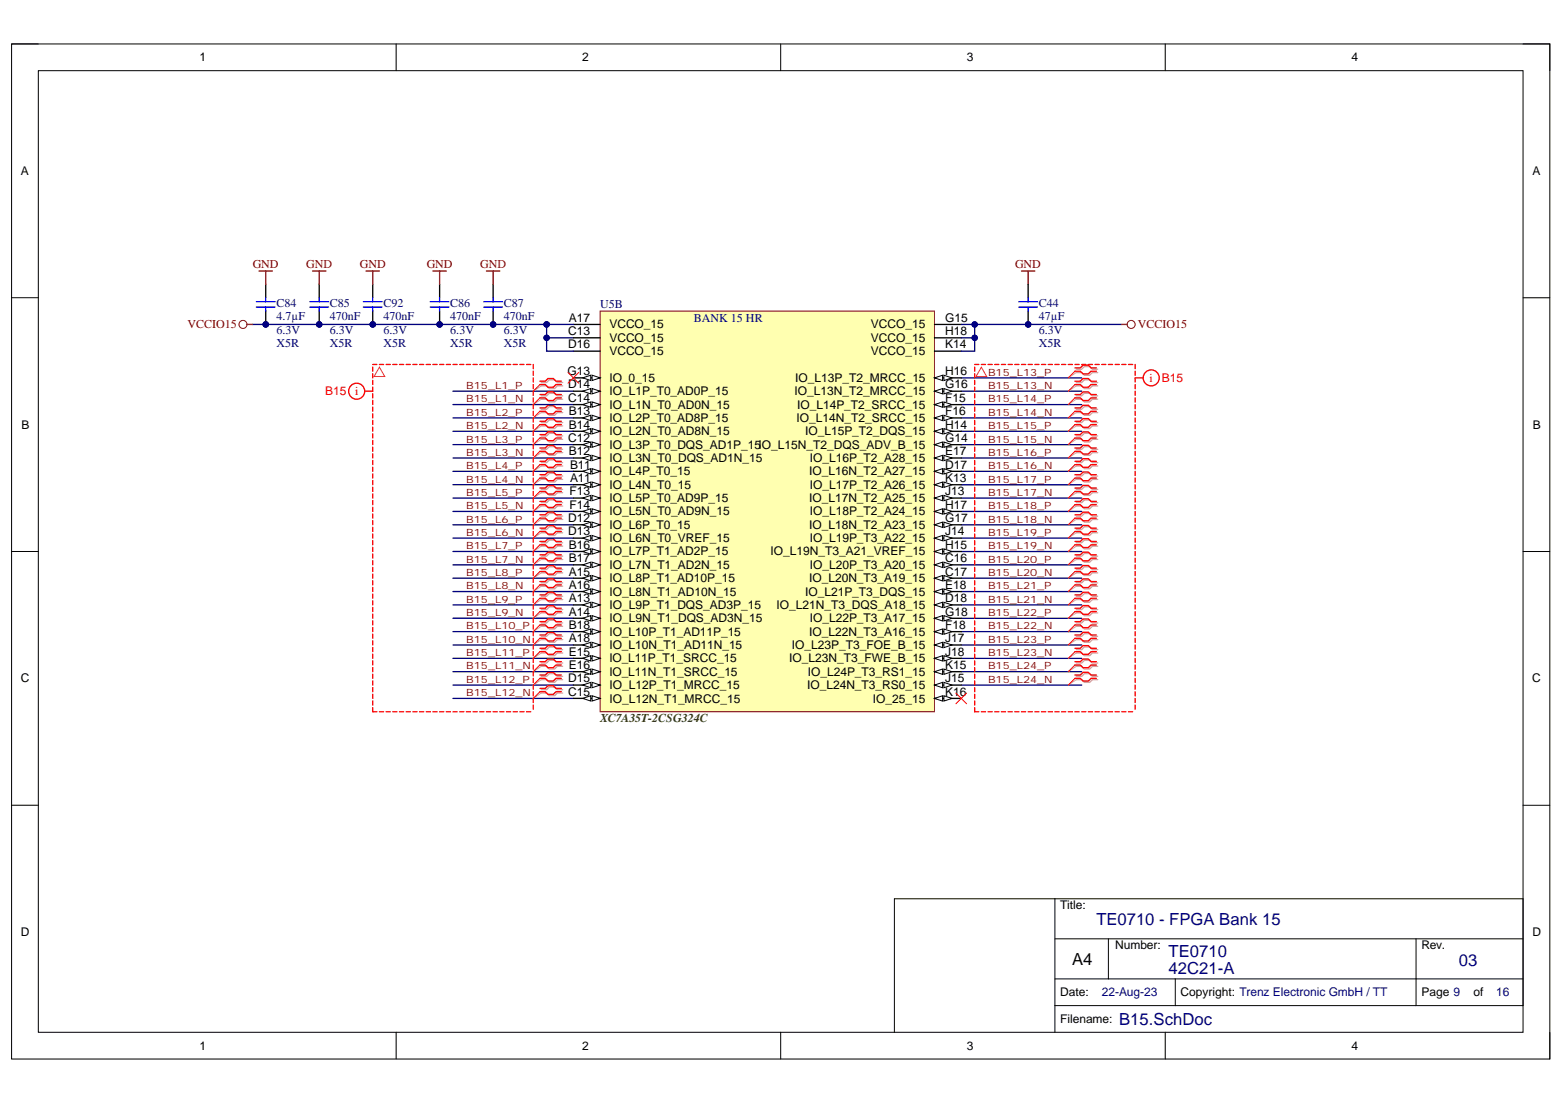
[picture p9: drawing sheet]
<svg xmlns="http://www.w3.org/2000/svg" width="297mm" height="210mm" viewBox="0 0 297 210" stroke-linecap="round" stroke-linejoin="round" font-family="sans-serif">
<defs><g id="words">
<g font-size="3.2" fill="#000080">
<text x="208.4" y="175.8">TE0710 - FPGA Bank 15</text>
<text x="222.1" y="185.2">42C21-A</text>
<text x="222.1" y="181.9">TE0710</text>
<text x="277.2" y="183.6">03</text>
<text x="212.7" y="194.8">B15.SchDoc</text>
</g>
<text font-size="3.2" x="203.8" y="183.4">A4</text>
<g font-size="2.3">
<text x="37.9" y="11.7">1</text>
<text x="110.7" y="11.7">2</text>
<text x="183.8" y="11.7">3</text>
<text x="256.8" y="11.7">4</text>
<text x="4" y="33.3">A</text>
<text x="291.2" y="33.3">A</text>
<text x="107.9" y="63.7">C13</text>
<text x="108.1" y="61.2">A17</text>
<text x="115.8" y="62.5">VCCO_15</text>
<text x="115.8" y="65">VCCO_15</text>
<text x="165.5" y="65">VCCO_15</text>
<text x="165.5" y="62.5">VCCO_15</text>
<text x="179.6" y="63.7">H18</text>
<text x="179.6" y="61.2">G15</text>
<text x="107.8" y="71.3">G13</text>
<text x="107.9" y="66.3">D16</text>
<text x="115.8" y="67.5">VCCO_15</text>
<text x="165.5" y="67.5">VCCO_15</text>
<text x="179.6" y="71.3">H16</text>
<text x="179.6" y="66.3">K14</text>
<text x="107.9" y="73.9">D14</text>
<text x="107.9" y="76.4">C14</text>
<text x="115.8" y="72.6">IO_0_15</text>
<text x="115.8" y="75.1">IO_L1P_T0_AD0P_15</text>
<text x="115.8" y="77.7">IO_L1N_T0_AD0N_15</text>
<text x="151" y="75.1">IO_L13N_T2_MRCC_15</text>
<text x="151.1" y="72.6">IO_L13P_T2_MRCC_15</text>
<text x="151.5" y="77.7">IO_L14P_T2_SRCC_15</text>
<text x="179.6" y="73.9">G16</text>
<text x="179.6" y="76.4">F15</text>
<text x="4.1" y="81.5">B</text>
<text x="108.1" y="79">B13</text>
<text x="108.1" y="81.5">B14</text>
<text x="115.8" y="80.2">IO_L2P_T0_AD8P_15</text>
<text x="115.8" y="82.8">IO_L2N_T0_AD8N_15</text>
<text x="151.4" y="80.2">IO_L14N_T2_SRCC_15</text>
<text x="153" y="82.8">IO_L15P_T2_DQS_15</text>
<text x="179.6" y="79">F16</text>
<text x="179.6" y="81.5">H14</text>
<text x="291.3" y="81.5">B</text>
<text x="107.9" y="84">C12</text>
<text x="108.1" y="86.6">B12</text>
<text x="108.4" y="89.1">B11</text>
<text x="115.8" y="85.3">IO_L3P_T0_DQS_AD1P_15IO_L15N_T2_DQS_ADV_B_15</text>
<text x="115.8" y="87.9">IO_L3N_T0_DQS_AD1N_15</text>
<text x="153.9" y="87.9">IO_L16P_T2_A28_15</text>
<text x="179.6" y="84">G14</text>
<text x="179.6" y="86.6">E17</text>
<text x="179.6" y="89.1">D17</text>
<text x="108.2" y="94.2">F13</text>
<text x="108.4" y="91.7">A11</text>
<text x="115.8" y="90.4">IO_L4P_T0_15</text>
<text x="115.8" y="92.9">IO_L4N_T0_15</text>
<text x="115.8" y="95.5">IO_L5P_T0_AD9P_15</text>
<text x="153.8" y="90.4">IO_L16N_T2_A27_15</text>
<text x="153.8" y="95.5">IO_L17N_T2_A25_15</text>
<text x="153.9" y="92.9">IO_L17P_T2_A26_15</text>
<text x="179.6" y="91.7">K13</text>
<text x="179.6" y="94.2">J13</text>
<text x="107.9" y="99.3">D12</text>
<text x="107.9" y="101.8">D13</text>
<text x="108.2" y="96.7">F14</text>
<text x="115.8" y="98">IO_L5N_T0_AD9N_15</text>
<text x="115.8" y="100.5">IO_L6P_T0_15</text>
<text x="153.8" y="100.5">IO_L18N_T2_A23_15</text>
<text x="153.9" y="98">IO_L18P_T2_A24_15</text>
<text x="179.6" y="96.7">H17</text>
<text x="179.6" y="99.3">G17</text>
<text x="179.6" y="101.8">J14</text>
<text x="108.1" y="104.3">B16</text>
<text x="108.1" y="106.9">B17</text>
<text x="115.8" y="103.1">IO_L6N_T0_VREF_15</text>
<text x="115.8" y="105.6">IO_L7P_T1_AD2P_15</text>
<text x="146.4" y="105.6">IO_L19N_T3_A21_VREF_15</text>
<text x="153.9" y="103.1">IO_L19P_T3_A22_15</text>
<text x="179.6" y="104.3">H15</text>
<text x="179.6" y="106.9">C16</text>
<text x="108.1" y="109.4">A15</text>
<text x="108.1" y="112">A16</text>
<text x="115.8" y="108.2">IO_L7N_T1_AD2N_15</text>
<text x="115.8" y="110.7">IO_L8P_T1_AD10P_15</text>
<text x="115.8" y="113.2">IO_L8N_T1_AD10N_15</text>
<text x="153" y="113.2">IO_L21P_T3_DQS_15</text>
<text x="153.8" y="110.7">IO_L20N_T3_A19_15</text>
<text x="153.9" y="108.2">IO_L20P_T3_A20_15</text>
<text x="179.6" y="109.4">C17</text>
<text x="179.6" y="112">E18</text>
<text x="108.1" y="114.5">A13</text>
<text x="108.1" y="117.1">A14</text>
<text x="108.1" y="119.6">B18</text>
<text x="115.8" y="115.8">IO_L9P_T1_DQS_AD3P_15</text>
<text x="115.8" y="118.3">IO_L9N_T1_DQS_AD3N_15</text>
<text x="147.6" y="115.8">IO_L21N_T3_DQS_A18_15</text>
<text x="153.9" y="118.3">IO_L22P_T3_A17_15</text>
<text x="179.6" y="114.5">D18</text>
<text x="179.6" y="117.1">G18</text>
<text x="179.6" y="119.6">F18</text>
<text x="108.1" y="122.1">A18</text>
<text x="108.1" y="124.7">E15</text>
<text x="115.8" y="120.9">IO_L10P_T1_AD11P_15</text>
<text x="115.8" y="123.4">IO_L10N_T1_AD11N_15</text>
<text x="115.8" y="125.9">IO_L11P_T1_SRCC_15</text>
<text x="150" y="125.9">IO_L23N_T3_FWE_B_15</text>
<text x="150.5" y="123.4">IO_L23P_T3_FOE_B_15</text>
<text x="153.8" y="120.9">IO_L22N_T3_A16_15</text>
<text x="179.6" y="122.1">J17</text>
<text x="179.6" y="124.7">J18</text>
<text x="4" y="129.7">C</text>
<text x="107.9" y="129.7">D15</text>
<text x="108.1" y="127.2">E16</text>
<text x="115.8" y="128.5">IO_L11N_T1_SRCC_15</text>
<text x="115.8" y="131">IO_L12P_T1_MRCC_15</text>
<text x="153.4" y="131">IO_L24N_T3_RS0_15</text>
<text x="153.5" y="128.5">IO_L24P_T3_RS1_15</text>
<text x="179.6" y="127.2">K15</text>
<text x="179.6" y="129.7">J15</text>
<text x="291.2" y="129.7">C</text>
<text x="107.9" y="132.3">C15</text>
<text x="115.8" y="133.6">IO_L12N_T1_MRCC_15</text>
<text x="165.9" y="133.6">IO_25_15</text>
<text x="179.6" y="132.3">K16</text>
<text x="201.5" y="172.9">Title:</text>
<text x="4" y="178">D</text>
<text x="291.2" y="178">D</text>
<text x="211.9" y="180.5">Number:</text>
<text x="270.1" y="180.5">Rev.</text>
<text x="201.5" y="189.4">Date:</text>
<text x="224.4" y="189.4">Copyright: Trenz Electronic GmbH / TT</text>
<text x="270.1" y="189.4">Page 9</text>
<text x="280" y="189.4">of</text>
<text x="201.5" y="194.5">Filename:</text>
<text x="37.9" y="199.6">1</text>
<text x="110.7" y="199.6">2</text>
<text x="183.8" y="199.6">3</text>
<text x="256.8" y="199.6">4</text>
</g>
<g font-size="2.3" fill="#800000">
<text x="48.1" y="51">GND</text>
<text x="58.2" y="51">GND</text>
<text x="68.4" y="51">GND</text>
<text x="81.1" y="51">GND</text>
<text x="91.3" y="51">GND</text>
<text x="192.9" y="51">GND</text>
<text x="35.6" y="62.5">VCCIO15</text>
<text x="216.2" y="62.5">VCCIO15</text>
</g>
<g font-size="2.3" fill="#000080">
<text x="52.5" y="58.4">C84</text>
<text x="62.7" y="58.4">C85</text>
<text x="72.9" y="58.4">C92</text>
<text x="85.6" y="58.4">C86</text>
<text x="95.7" y="58.4">C87</text>
<text x="114" y="58.6">U5B</text>
<text x="197.4" y="58.4">C44</text>
<text x="52.5" y="63.5">6.3V</text>
<text x="52.5" y="60.9">4.7µF</text>
<text x="62.7" y="63.5">6.3V</text>
<text x="62.7" y="60.9">470nF</text>
<text x="72.9" y="63.5">6.3V</text>
<text x="72.9" y="60.9">470nF</text>
<text x="85.6" y="63.5">6.3V</text>
<text x="85.6" y="60.9">470nF</text>
<text x="95.7" y="63.5">6.3V</text>
<text x="95.7" y="60.9">470nF</text>
<text x="131.8" y="61.2">BANK 15 HR</text>
<text x="197.4" y="63.5">6.3V</text>
<text x="197.4" y="60.9">47µF</text>
<text x="52.5" y="66">X5R</text>
<text x="62.7" y="66">X5R</text>
<text x="72.9" y="66">X5R</text>
<text x="85.6" y="66">X5R</text>
<text x="95.7" y="66">X5R</text>
<text x="197.4" y="66">X5R</text>
<text x="209.4" y="189.4">22-Aug-23</text>
<text x="284.3" y="189.4">16</text>
</g>
<g font-size="2.3" fill="#f00">
<text x="61.8" y="75.1">B15</text>
<text x="67.5" y="75.1">i</text>
<text x="218.5" y="72.6">i</text>
<text x="220.8" y="72.6">B15</text>
</g>
<text font-size="2.3" fill="#008000" x="114" y="137.3">XC7A35T-2CSG324C</text>
<g font-size="1.9" fill="#800000">
<text x="187.8" y="71.4">B15_L13_P</text>
<text x="88.6" y="73.9">B15_L1_P</text>
<text x="88.6" y="76.5">B15_L1_N</text>
<text x="187.8" y="73.9">B15_L13_N</text>
<text x="187.8" y="76.5">B15_L14_P</text>
<text x="88.6" y="79.1">B15_L2_P</text>
<text x="88.6" y="81.6">B15_L2_N</text>
<text x="187.8" y="79.1">B15_L14_N</text>
<text x="187.8" y="81.6">B15_L15_P</text>
<text x="88.6" y="84.1">B15_L3_P</text>
<text x="88.6" y="86.7">B15_L3_N</text>
<text x="88.6" y="89.2">B15_L4_P</text>
<text x="187.8" y="84.1">B15_L15_N</text>
<text x="187.8" y="86.7">B15_L16_P</text>
<text x="187.8" y="89.2">B15_L16_N</text>
<text x="88.6" y="91.7">B15_L4_N</text>
<text x="88.6" y="94.3">B15_L5_P</text>
<text x="187.8" y="91.7">B15_L17_P</text>
<text x="187.8" y="94.3">B15_L17_N</text>
<text x="88.6" y="96.8">B15_L5_N</text>
<text x="88.6" y="99.3">B15_L6_P</text>
<text x="88.6" y="101.9">B15_L6_N</text>
<text x="187.8" y="96.8">B15_L18_P</text>
<text x="187.8" y="99.3">B15_L18_N</text>
<text x="187.8" y="101.9">B15_L19_P</text>
<text x="88.6" y="104.4">B15_L7_P</text>
<text x="88.6" y="107">B15_L7_N</text>
<text x="187.8" y="107">B15_L20_P</text>
<text x="187.8" y="104.4">B15_L19_N</text>
<text x="88.6" y="109.5">B15_L8_P</text>
<text x="88.6" y="112.1">B15_L8_N</text>
<text x="187.8" y="112.1">B15_L21_P</text>
<text x="187.8" y="109.5">B15_L20_N</text>
<text x="88.6" y="114.6">B15_L9_P</text>
<text x="88.6" y="117.1">B15_L9_N</text>
<text x="88.6" y="119.7">B15_L10_P</text>
<text x="187.8" y="117.1">B15_L22_P</text>
<text x="187.8" y="119.7">B15_L22_N</text>
<text x="187.8" y="114.6">B15_L21_N</text>
<text x="88.6" y="122.2">B15_L10_N</text>
<text x="88.6" y="124.7">B15_L11_P</text>
<text x="187.8" y="122.2">B15_L23_P</text>
<text x="187.8" y="124.7">B15_L23_N</text>
<text x="88.6" y="127.3">B15_L11_N</text>
<text x="88.6" y="129.8">B15_L12_P</text>
<text x="187.8" y="129.8">B15_L24_N</text>
<text x="187.8" y="127.3">B15_L24_P</text>
<text x="88.6" y="132.4">B15_L12_N</text>
</g>
</g></defs>
<path d="M2.2 8.4h292.3v193h-292.3z" fill="none" stroke="#000" stroke-width=".19"/>
<path d="M7.3 13.4h282.1v182.9h-282.1z" fill-rule="evenodd" fill="#fff"/>
<g fill="none" stroke="#000" stroke-width=".19">
<path d="M2.2 8.4h5.1M7.3 13.4h282.1v182.9h-282.1zM75.3 8.4v5M148.4 8.4v5M221.4 8.4v5M289.4 8.4h5.1v5M2.2 56.6h5.1M289.4 56.6h5.1M2.2 104.9h5.1M289.4 104.9h5.1M2.2 153.1h5.1M289.4 153.1h5.1"/>
<path d="M200.5 170.9v25.4M200.5 178.5h88.9M210.6 178.5v7.6M269.1 178.5v12.7M75.3 196.3v5.1M148.4 196.3v5.1M200.5 191.2h88.9v-20.3h-119.4v25.4M200.5 186.1h88.9M221.4 196.3v5.1M223.4 186.1v5.1M294.5 196.3v5.1"/>
</g>
<path d="M103.9 64.2h5.1" fill="none" stroke="#000080" stroke-width=".25"/>
<circle cx="103.9" cy="64.2" r=".51" fill="#000080"/>
<circle cx="103.9" cy="64.2" r=".51" fill="none" stroke="#000080" stroke-width=".19"/>
<g fill="none" stroke="#000080" stroke-width=".25">
<path d="M86.1 79.5h22.9M86.1 74.4h22.9M86.1 76.9h22.9M182.7 71.8h22.9M182.7 74.4h22.9M182.7 76.9h22.9M182.7 79.5h22.9M86.1 87.1h22.9M86.1 84.5h22.9M86.1 82h22.9M86.1 89.6h22.9M86.1 97.2h22.9"/>
<path d="M86.1 99.8h22.9M86.1 92.2h22.9M86.1 94.7h22.9M182.7 87.1h22.9M182.7 84.5h22.9M182.7 82h22.9M182.7 89.6h22.9M182.7 97.2h22.9M182.7 99.8h22.9M182.7 92.2h22.9M182.7 94.7h22.9M86.1 117.6h22.9"/>
<path d="M86.1 115h22.9M86.1 109.9h22.9M86.1 112.5h22.9M86.1 107.4h22.9M86.1 104.9h22.9M86.1 102.3h22.9M182.7 117.6h22.9M182.7 115h22.9M182.7 109.9h22.9M182.7 112.5h22.9M182.7 107.4h22.9M182.7 104.9h22.9"/>
<path d="M182.7 102.3h22.9M86.1 120.1h22.9M86.1 122.6h22.9M86.1 125.2h22.9M86.1 127.7h22.9M86.1 130.3h22.9M86.1 132.8h22.9M182.7 120.1h22.9M182.7 122.6h22.9M182.7 125.2h22.9M182.7 127.7h22.9M182.7 130.3h22.9"/>
</g>
<g fill="none" stroke="#d0a3a3" stroke-width=".25">
<path d="M102.9 77.8h1l.5-.5h1l.5 .5h1M102.9 78.4h1l.5 .6h1l.5-.6h1M102.9 72.7h1l.5-.5h1l.5 .5h1M102.9 73.4h1l.5 .5h1l.5-.5h1M102.9 75.3h1l.5-.5h1l.5 .5h1M102.9 75.9h1l.5 .5h1l.5-.5h1M204.5 77.8h1.1l.5-.5h1l.5 .5h1M204.5 78.4h1.1l.5 .6h1l.5-.6h1M204.5 75.3h1.1l.5-.5h1l.5 .5h1M204.5 75.9h1.1l.5 .5h1l.5-.5h1M204.5 72.7h1.1l.5-.5h1l.5 .5h1M204.5 73.4h1.1l.5 .5h1l.5-.5h1"/>
<path d="M204.5 70.2h1.1l.5-.5h1l.5 .5h1M204.5 70.8h1.1l.5 .5h1l.5-.5h1M102.9 80.4h1l.5-.6h1l.5 .6h1M102.9 81h1l.5 .5h1l.5-.5h1M102.9 82.9h1l.5-.5h1l.5 .5h1M102.9 83.5h1l.5 .5h1l.5-.5h1M102.9 85.4h1l.5-.5h1l.5 .5h1M102.9 86.1h1l.5 .5h1l.5-.5h1M102.9 88h1l.5-.5h1l.5 .5h1M102.9 88.6h1l.5 .5h1l.5-.5h1M102.9 90.5h1l.5-.5h1l.5 .5h1M102.9 91.1h1l.5 .5h1l.5-.5h1"/>
<path d="M102.9 93h1l.5-.5h1l.5 .5h1M102.9 93.7h1l.5 .5h1l.5-.5h1M102.9 95.6h1l.5-.5h1l.5 .5h1M102.9 96.2h1l.5 .5h1l.5-.5h1M102.9 98.1h1l.5-.5h1l.5 .5h1M102.9 98.8h1l.5 .5h1l.5-.5h1M204.5 98.1h1.1l.5-.5h1l.5 .5h1M204.5 98.8h1.1l.5 .5h1l.5-.5h1M204.5 95.6h1.1l.5-.5h1l.5 .5h1M204.5 96.2h1.1l.5 .5h1l.5-.5h1M204.5 88h1.1l.5-.5h1l.5 .5h1M204.5 88.6h1.1l.5 .5h1l.5-.5h1"/>
<path d="M204.5 85.4h1.1l.5-.5h1l.5 .5h1M204.5 86.1h1.1l.5 .5h1l.5-.5h1M204.5 82.9h1.1l.5-.5h1l.5 .5h1M204.5 83.5h1.1l.5 .5h1l.5-.5h1M204.5 80.4h1.1l.5-.6h1l.5 .6h1M204.5 81h1.1l.5 .5h1l.5-.5h1M204.5 93h1.1l.5-.5h1l.5 .5h1M204.5 93.7h1.1l.5 .5h1l.5-.5h1M204.5 90.5h1.1l.5-.5h1l.5 .5h1M204.5 91.1h1.1l.5 .6h1l.5-.6h1M102.9 103.2h1l.5-.5h1l.5 .5h1M102.9 103.8h1l.5 .5h1l.5-.5h1"/>
<path d="M102.9 105.7h1l.5-.5h1l.5 .5h1M102.9 106.4h1l.5 .5h1l.5-.5h1M102.9 108.3h1l.5-.5h1l.5 .5h1M102.9 108.9h1l.5 .5h1l.5-.5h1M102.9 110.8h1l.5-.5h1l.5 .5h1M102.9 111.5h1l.5 .5h1l.5-.5h1M102.9 113.4h1l.5-.5h1l.5 .5h1M102.9 114h1l.5 .5h1l.5-.5h1M102.9 115.9h1l.5-.5h1l.5 .5h1M102.9 116.5h1l.5 .5h1l.5-.5h1M102.9 118.4h1l.5-.5h1l.5 .5h1M102.9 119.1h1l.5 .5h1l.5-.5h1"/>
<path d="M102.9 100.7h1l.5-.5h1l.5 .5h1M102.9 101.3h1l.5 .5h1l.5-.5h1M204.5 118.4h1.1l.5-.5h1l.5 .5h1M204.5 119.1h1.1l.5 .5h1l.5-.5h1M204.5 115.9h1.1l.5-.5h1l.5 .5h1M204.5 116.5h1.1l.5 .6h1l.5-.6h1M204.5 113.4h1.1l.5-.5h1l.5 .5h1M204.5 114h1.1l.5 .5h1l.5-.5h1M204.5 110.8h1.1l.5-.5h1l.5 .5h1M204.5 111.5h1.1l.5 .5h1l.5-.5h1M204.5 108.3h1.1l.5-.5h1l.5 .5h1M204.5 108.9h1.1l.5 .5h1l.5-.5h1"/>
<path d="M204.5 105.7h1.1l.5-.5h1l.5 .5h1M204.5 106.4h1.1l.5 .5h1l.5-.5h1M204.5 103.2h1.1l.5-.5h1l.5 .5h1M204.5 103.8h1.1l.5 .6h1l.5-.6h1M204.5 100.7h1.1l.5-.5h1l.5 .5h1M204.5 101.3h1.1l.5 .5h1l.5-.5h1M102.9 131.1h1l.5-.5h1l.5 .5h1M102.9 131.8h1l.5 .5h1l.5-.5h1M102.9 128.6h1l.5-.5h1l.5 .5h1M102.9 129.2h1l.5 .5h1l.5-.5h1M102.9 126.1h1l.5-.6h1l.5 .6h1M102.9 126.7h1l.5 .5h1l.5-.5h1"/>
<path d="M102.9 123.5h1l.5-.5h1l.5 .5h1M102.9 124.2h1l.5 .5h1l.5-.5h1M102.9 121h1l.5-.5h1l.5 .5h1M102.9 121.6h1l.5 .5h1l.5-.5h1M204.5 123.5h1.1l.5-.5h1l.5 .5h1M204.5 124.2h1.1l.5 .5h1l.5-.5h1M204.5 121h1.1l.5-.5h1l.5 .5h1M204.5 121.6h1.1l.5 .5h1l.5-.5h1M204.5 128.6h1.1l.5-.5h1l.5 .5h1M204.5 129.2h1.1l.5 .5h1l.5-.5h1M204.5 126.1h1.1l.5-.5h1l.5 .5h1M204.5 126.7h1.1l.5 .5h1l.5-.5h1"/>
</g>
<g fill="none" stroke="#d0a3a3" stroke-width=".19">
<path d="M102.9 78.4l-1.6 1.1M102.9 73.4l-1.6 1M102.9 75.9l-1.6 1M204.5 78.4l-1.5 1.1M204.5 75.9l-1.5 1M204.5 73.4l-1.5 1M204.5 70.8l-1.5 1M102.9 81l-1.6 1M102.9 83.5l-1.6 1M102.9 86.1l-1.6 1M102.9 88.6l-1.6 1M102.9 91.1l-1.6 1.1"/>
<path d="M102.9 93.7l-1.6 1M102.9 96.2l-1.6 1M102.9 98.8l-1.6 1M204.5 98.8l-1.5 1M204.5 96.2l-1.5 1M204.5 88.6l-1.5 1M204.5 86.1l-1.5 1M204.5 83.5l-1.5 1M204.5 81l-1.5 1M204.5 93.7l-1.5 1M204.5 91.1l-1.5 1.1M102.9 103.8l-1.6 1.1"/>
<path d="M102.9 106.4l-1.6 1M102.9 108.9l-1.6 1M102.9 111.5l-1.6 1M102.9 114l-1.6 1M102.9 116.5l-1.6 1.1M102.9 119.1l-1.6 1M102.9 101.3l-1.6 1M204.5 119.1l-1.5 1M204.5 116.5l-1.5 1.1M204.5 114l-1.5 1M204.5 111.5l-1.5 1M204.5 108.9l-1.5 1"/>
<path d="M204.5 106.4l-1.5 1M204.5 103.8l-1.5 1.1M204.5 101.3l-1.5 1M102.9 131.8l-1.6 1M102.9 129.2l-1.6 1.1M102.9 126.7l-1.6 1M102.9 124.2l-1.6 1M102.9 121.6l-1.6 1M204.5 124.2l-1.5 1M204.5 121.6l-1.5 1M204.5 129.2l-1.5 1.1M204.5 126.7l-1.5 1"/>
</g>
<g fill="none" stroke="#f00" stroke-width=".25">
<path d="M102.6 77.6h1l.5-.6h1.1l.5 .6h1M102.6 78.2h1l.5 .5h1.1l.5-.5h1M102.6 72.5h1l.5-.5h1.1l.5 .5h1M102.6 73.1h1l.5 .5h1.1l.5-.5h1M102.6 75h1l.5-.5h1.1l.5 .5h1M102.6 75.7h1l.5 .5h1.1l.5-.5h1M204.3 77.6h1l.5-.5h1l.5 .5h1.1M204.3 78.2h1l.5 .5h1l.5-.5h1.1M204.3 75h1l.5-.5h1l.5 .5h1.1M204.3 75.7h1l.5 .5h1l.5-.5h1.1M204.3 72.5h1l.5-.5h1l.5 .5h1.1M204.3 73.1h1l.5 .5h1l.5-.5h1.1"/>
<path d="M204.3 69.9h1l.5-.5h1l.5 .5h1.1M204.3 70.6h1l.5 .5h1l.5-.5h1.1M102.6 80.1h1l.5-.5h1.1l.5 .5h1M102.6 80.7h1l.5 .5h1.1l.5-.5h1M102.6 82.6h1l.5-.5h1.1l.5 .5h1M102.6 83.3h1l.5 .5h1.1l.5-.5h1M102.6 85.2h1l.5-.5h1.1l.5 .5h1M102.6 85.8h1l.5 .5h1.1l.5-.5h1M102.6 87.7h1l.5-.5h1.1l.5 .5h1M102.6 88.3h1l.5 .6h1.1l.5-.6h1M102.6 90.3h1l.5-.6h1.1l.5 .6h1M102.6 90.9h1l.5 .5h1.1l.5-.5h1"/>
<path d="M102.6 92.8h1l.5-.5h1.1l.5 .5h1M102.6 93.4h1l.5 .5h1.1l.5-.5h1M102.6 95.3h1l.5-.5h1.1l.5 .5h1M102.6 96h1l.5 .5h1.1l.5-.5h1M102.6 97.9h1l.5-.5h1.1l.5 .5h1M102.6 98.5h1l.5 .5h1.1l.5-.5h1M204.3 97.9h1l.5-.5h1l.5 .5h1.1M204.3 98.5h1l.5 .5h1l.5-.5h1.1M204.3 95.3h1l.5-.5h1l.5 .5h1.1M204.3 96h1l.5 .5h1l.5-.5h1.1M204.3 87.7h1l.5-.5h1l.5 .5h1.1M204.3 88.3h1l.5 .6h1l.5-.6h1.1"/>
<path d="M204.3 85.2h1l.5-.5h1l.5 .5h1.1M204.3 85.8h1l.5 .5h1l.5-.5h1.1M204.3 82.6h1l.5-.5h1l.5 .5h1.1M204.3 83.3h1l.5 .5h1l.5-.5h1.1M204.3 80.1h1l.5-.5h1l.5 .5h1.1M204.3 80.7h1l.5 .5h1l.5-.5h1.1M204.3 92.8h1l.5-.5h1l.5 .5h1.1M204.3 93.4h1l.5 .5h1l.5-.5h1.1M204.3 90.3h1l.5-.6h1l.5 .6h1.1M204.3 90.9h1l.5 .5h1l.5-.5h1.1M102.6 102.9h1l.5-.5h1.1l.5 .5h1M102.6 103.6h1l.5 .5h1.1l.5-.5h1"/>
<path d="M102.6 105.5h1l.5-.5h1.1l.5 .5h1M102.6 106.1h1l.5 .5h1.1l.5-.5h1M102.6 108h1l.5-.5h1.1l.5 .5h1M102.6 108.7h1l.5 .5h1.1l.5-.5h1M102.6 110.6h1l.5-.5h1.1l.5 .5h1M102.6 111.2h1l.5 .5h1.1l.5-.5h1M102.6 113.1h1l.5-.5h1.1l.5 .5h1M102.6 113.7h1l.5 .6h1.1l.5-.6h1M102.6 115.6h1l.5-.5h1.1l.5 .5h1M102.6 116.3h1l.5 .5h1.1l.5-.5h1M102.6 118.2h1l.5-.5h1.1l.5 .5h1M102.6 118.8h1l.5 .5h1.1l.5-.5h1"/>
<path d="M102.6 100.4h1l.5-.5h1.1l.5 .5h1M102.6 101h1l.5 .6h1.1l.5-.6h1M204.3 118.2h1l.5-.5h1l.5 .5h1.1M204.3 118.8h1l.5 .5h1l.5-.5h1.1M204.3 115.6h1l.5-.5h1l.5 .5h1.1M204.3 116.3h1l.5 .5h1l.5-.5h1.1M204.3 113.1h1l.5-.5h1l.5 .5h1.1M204.3 113.7h1l.5 .6h1l.5-.6h1.1M204.3 110.6h1l.5-.5h1l.5 .5h1.1M204.3 111.2h1l.5 .5h1l.5-.5h1.1M204.3 108h1l.5-.5h1l.5 .5h1.1M204.3 108.7h1l.5 .5h1l.5-.5h1.1"/>
<path d="M204.3 105.5h1l.5-.5h1l.5 .5h1.1M204.3 106.1h1l.5 .5h1l.5-.5h1.1M204.3 102.9h1l.5-.5h1l.5 .5h1.1M204.3 103.6h1l.5 .5h1l.5-.5h1.1M204.3 100.4h1l.5-.5h1l.5 .5h1.1M204.3 101h1l.5 .6h1l.5-.6h1.1M102.6 130.9h1l.5-.5h1.1l.5 .5h1M102.6 131.5h1l.5 .5h1.1l.5-.5h1M102.6 128.3h1l.5-.5h1.1l.5 .5h1M102.6 129h1l.5 .5h1.1l.5-.5h1M102.6 125.8h1l.5-.5h1.1l.5 .5h1M102.6 126.4h1l.5 .5h1.1l.5-.5h1"/>
<path d="M102.6 123.3h1l.5-.5h1.1l.5 .5h1M102.6 123.9h1l.5 .5h1.1l.5-.5h1M102.6 120.7h1l.5-.5h1.1l.5 .5h1M102.6 121.4h1l.5 .5h1.1l.5-.5h1M204.3 123.3h1l.5-.5h1l.5 .5h1.1M204.3 123.9h1l.5 .5h1l.5-.5h1.1M204.3 120.7h1l.5-.5h1l.5 .5h1.1M204.3 121.4h1l.5 .5h1l.5-.5h1.1M204.3 128.3h1l.5-.5h1l.5 .5h1.1M204.3 129h1l.5 .5h1l.5-.5h1.1M204.3 125.8h1l.5-.5h1l.5 .5h1.1M204.3 126.4h1l.5 .5h1l.5-.5h1.1"/>
</g>
<g fill="none" stroke="#f00" stroke-width=".19">
<path d="M102.6 78.2l-1.3 1.3M102.6 73.1l-1.3 1.3M102.6 75.7l-1.3 1.2M204.3 78.2l-1.3 1.3M204.3 75.7l-1.3 1.2M204.3 73.1l-1.3 1.3M204.3 70.6l-1.3 1.2M102.6 80.7l-1.3 1.3M102.6 83.3l-1.3 1.2M102.6 85.8l-1.3 1.3M102.6 88.3l-1.3 1.3M102.6 90.9l-1.3 1.3"/>
<path d="M102.6 93.4l-1.3 1.3M102.6 96l-1.3 1.2M102.6 98.5l-1.3 1.3M204.3 98.5l-1.3 1.3M204.3 96l-1.3 1.2M204.3 88.3l-1.3 1.3M204.3 85.8l-1.3 1.3M204.3 83.3l-1.3 1.2M204.3 80.7l-1.3 1.3M204.3 93.4l-1.3 1.3M204.3 90.9l-1.3 1.3M102.6 103.6l-1.3 1.3"/>
<path d="M102.6 106.1l-1.3 1.3M102.6 108.7l-1.3 1.2M102.6 111.2l-1.3 1.3M102.6 113.7l-1.3 1.3M102.6 116.3l-1.3 1.3M102.6 118.8l-1.3 1.3M102.6 101l-1.3 1.3M204.3 118.8l-1.3 1.3M204.3 116.3l-1.3 1.3M204.3 113.7l-1.3 1.3M204.3 111.2l-1.3 1.3M204.3 108.7l-1.3 1.2"/>
<path d="M204.3 106.1l-1.3 1.3M204.3 103.6l-1.3 1.3M204.3 101l-1.3 1.3M102.6 131.5l-1.3 1.3M102.6 129l-1.3 1.3M102.6 126.4l-1.3 1.3M102.6 123.9l-1.3 1.3M102.6 121.4l-1.3 1.2M204.3 123.9l-1.3 1.3M204.3 121.4l-1.3 1.2M204.3 129l-1.3 1.3M204.3 126.4l-1.3 1.3"/>
</g>
<path d="M114.1 59.1h63.5v76.2h-63.5z" fill-rule="evenodd" fill="#ffffb0"/>
<path d="M114.1 59.1h63.5v76.2h-63.5z" fill="none" stroke="#800000" stroke-width=".19"/>
<path d="M109 71.8h5.1" fill="none" stroke="#000" stroke-width=".25"/>
<path d="M112.5 71.3l1.6 .5-1.6 .5z" fill="#f8fcff"/>
<path d="M112.5 71.3l1.6 .5-1.6 .5z" fill="none" stroke="#000" stroke-width=".19"/>
<path d="M110.7 71.8l1.6-.5v1z" fill="#f8fcff"/>
<path d="M110.7 71.8l1.6-.5v1z" fill="none" stroke="#000" stroke-width=".19"/>
<path d="M109 61.7h5.1M109 64.2h5.1M177.6 71.8h5.1" fill="none" stroke="#000" stroke-width=".25"/>
<path d="M177.6 71.8l1.5-.5v1.1z" fill="#f8fcff"/>
<path d="M177.6 71.8l1.5-.5v1.1z" fill="none" stroke="#000" stroke-width=".19"/>
<path d="M179.4 71.3l1.5 .5-1.5 .6z" fill="#f8fcff"/>
<path d="M179.4 71.3l1.5 .5-1.5 .6z" fill="none" stroke="#000" stroke-width=".19"/>
<path d="M109 74.4h5.1" fill="none" stroke="#000" stroke-width=".25"/>
<path d="M112.5 73.9l1.6 .5-1.6 .5z" fill="#f8fcff"/>
<path d="M112.5 73.9l1.6 .5-1.6 .5z" fill="none" stroke="#000" stroke-width=".19"/>
<path d="M110.7 74.4l1.6-.5v1z" fill="#f8fcff"/>
<path d="M110.7 74.4l1.6-.5v1z" fill="none" stroke="#000" stroke-width=".19"/>
<path d="M177.6 74.4h5.1" fill="none" stroke="#000" stroke-width=".25"/>
<path d="M177.6 74.4l1.5-.5v1z" fill="#f8fcff"/>
<path d="M177.6 74.4l1.5-.5v1z" fill="none" stroke="#000" stroke-width=".19"/>
<path d="M179.4 73.9l1.5 .5-1.5 .5z" fill="#f8fcff"/>
<path d="M179.4 73.9l1.5 .5-1.5 .5z" fill="none" stroke="#000" stroke-width=".19"/>
<path d="M109 76.9h5.1" fill="none" stroke="#000" stroke-width=".25"/>
<path d="M112.5 76.4l1.6 .5-1.6 .5z" fill="#f8fcff"/>
<path d="M112.5 76.4l1.6 .5-1.6 .5z" fill="none" stroke="#000" stroke-width=".19"/>
<path d="M110.7 76.9l1.6-.5v1z" fill="#f8fcff"/>
<path d="M110.7 76.9l1.6-.5v1z" fill="none" stroke="#000" stroke-width=".19"/>
<path d="M177.6 76.9h5.1" fill="none" stroke="#000" stroke-width=".25"/>
<path d="M177.6 76.9l1.5-.5v1z" fill="#f8fcff"/>
<path d="M177.6 76.9l1.5-.5v1z" fill="none" stroke="#000" stroke-width=".19"/>
<path d="M179.4 76.4l1.5 .5-1.5 .5z" fill="#f8fcff"/>
<path d="M179.4 76.4l1.5 .5-1.5 .5z" fill="none" stroke="#000" stroke-width=".19"/>
<path d="M109 79.5h5.1" fill="none" stroke="#000" stroke-width=".25"/>
<path d="M112.5 79l1.6 .5-1.6 .5z" fill="#f8fcff"/>
<path d="M112.5 79l1.6 .5-1.6 .5z" fill="none" stroke="#000" stroke-width=".19"/>
<path d="M110.7 79.5l1.6-.5v1z" fill="#f8fcff"/>
<path d="M110.7 79.5l1.6-.5v1z" fill="none" stroke="#000" stroke-width=".19"/>
<path d="M177.6 79.5h5.1" fill="none" stroke="#000" stroke-width=".25"/>
<path d="M177.6 79.5l1.5-.5v1z" fill="#f8fcff"/>
<path d="M177.6 79.5l1.5-.5v1z" fill="none" stroke="#000" stroke-width=".19"/>
<path d="M179.4 79l1.5 .5-1.5 .5z" fill="#f8fcff"/>
<path d="M179.4 79l1.5 .5-1.5 .5z" fill="none" stroke="#000" stroke-width=".19"/>
<path d="M109 82h5.1" fill="none" stroke="#000" stroke-width=".25"/>
<path d="M112.5 81.5l1.6 .5-1.6 .5z" fill="#f8fcff"/>
<path d="M112.5 81.5l1.6 .5-1.6 .5z" fill="none" stroke="#000" stroke-width=".19"/>
<path d="M110.7 82l1.6-.5v1z" fill="#f8fcff"/>
<path d="M110.7 82l1.6-.5v1z" fill="none" stroke="#000" stroke-width=".19"/>
<path d="M177.6 82h5.1" fill="none" stroke="#000" stroke-width=".25"/>
<path d="M177.6 82l1.5-.5v1z" fill="#f8fcff"/>
<path d="M177.6 82l1.5-.5v1z" fill="none" stroke="#000" stroke-width=".19"/>
<path d="M179.4 81.5l1.5 .5-1.5 .5z" fill="#f8fcff"/>
<path d="M179.4 81.5l1.5 .5-1.5 .5z" fill="none" stroke="#000" stroke-width=".19"/>
<path d="M109 84.5h5.1" fill="none" stroke="#000" stroke-width=".25"/>
<path d="M112.5 84l1.6 .5-1.6 .5z" fill="#f8fcff"/>
<path d="M112.5 84l1.6 .5-1.6 .5z" fill="none" stroke="#000" stroke-width=".19"/>
<path d="M110.7 84.5l1.6-.5v1z" fill="#f8fcff"/>
<path d="M110.7 84.5l1.6-.5v1z" fill="none" stroke="#000" stroke-width=".19"/>
<path d="M177.6 84.5h5.1" fill="none" stroke="#000" stroke-width=".25"/>
<path d="M177.6 84.5l1.5-.5v1.1z" fill="#f8fcff"/>
<path d="M177.6 84.5l1.5-.5v1.1z" fill="none" stroke="#000" stroke-width=".19"/>
<path d="M179.4 84l1.5 .5-1.5 .6z" fill="#f8fcff"/>
<path d="M179.4 84l1.5 .5-1.5 .6z" fill="none" stroke="#000" stroke-width=".19"/>
<path d="M109 87.1h5.1" fill="none" stroke="#000" stroke-width=".25"/>
<path d="M112.5 86.6l1.6 .5-1.6 .5z" fill="#f8fcff"/>
<path d="M112.5 86.6l1.6 .5-1.6 .5z" fill="none" stroke="#000" stroke-width=".19"/>
<path d="M110.7 87.1l1.6-.5v1z" fill="#f8fcff"/>
<path d="M110.7 87.1l1.6-.5v1z" fill="none" stroke="#000" stroke-width=".19"/>
<path d="M177.6 87.1h5.1" fill="none" stroke="#000" stroke-width=".25"/>
<path d="M177.6 87.1l1.5-.5v1z" fill="#f8fcff"/>
<path d="M177.6 87.1l1.5-.5v1z" fill="none" stroke="#000" stroke-width=".19"/>
<path d="M179.4 86.6l1.5 .5-1.5 .5z" fill="#f8fcff"/>
<path d="M179.4 86.6l1.5 .5-1.5 .5z" fill="none" stroke="#000" stroke-width=".19"/>
<path d="M109 89.6h5.1" fill="none" stroke="#000" stroke-width=".25"/>
<path d="M112.5 89.1l1.6 .5-1.6 .5z" fill="#f8fcff"/>
<path d="M112.5 89.1l1.6 .5-1.6 .5z" fill="none" stroke="#000" stroke-width=".19"/>
<path d="M110.7 89.6l1.6-.5v1z" fill="#f8fcff"/>
<path d="M110.7 89.6l1.6-.5v1z" fill="none" stroke="#000" stroke-width=".19"/>
<path d="M177.6 89.6h5.1" fill="none" stroke="#000" stroke-width=".25"/>
<path d="M177.6 89.6l1.5-.5v1z" fill="#f8fcff"/>
<path d="M177.6 89.6l1.5-.5v1z" fill="none" stroke="#000" stroke-width=".19"/>
<path d="M179.4 89.1l1.5 .5-1.5 .5z" fill="#f8fcff"/>
<path d="M179.4 89.1l1.5 .5-1.5 .5z" fill="none" stroke="#000" stroke-width=".19"/>
<path d="M109 92.2h5.1" fill="none" stroke="#000" stroke-width=".25"/>
<path d="M112.5 91.6l1.6 .6-1.6 .5z" fill="#f8fcff"/>
<path d="M112.5 91.6l1.6 .6-1.6 .5z" fill="none" stroke="#000" stroke-width=".19"/>
<path d="M110.7 92.2l1.6-.6v1.1z" fill="#f8fcff"/>
<path d="M110.7 92.2l1.6-.6v1.1z" fill="none" stroke="#000" stroke-width=".19"/>
<path d="M177.6 92.2h5.1" fill="none" stroke="#000" stroke-width=".25"/>
<path d="M177.6 92.2l1.5-.5v1z" fill="#f8fcff"/>
<path d="M177.6 92.2l1.5-.5v1z" fill="none" stroke="#000" stroke-width=".19"/>
<path d="M179.4 91.7l1.5 .5-1.5 .5z" fill="#f8fcff"/>
<path d="M179.4 91.7l1.5 .5-1.5 .5z" fill="none" stroke="#000" stroke-width=".19"/>
<path d="M109 94.7h5.1" fill="none" stroke="#000" stroke-width=".25"/>
<path d="M112.5 94.2l1.6 .5-1.6 .5z" fill="#f8fcff"/>
<path d="M112.5 94.2l1.6 .5-1.6 .5z" fill="none" stroke="#000" stroke-width=".19"/>
<path d="M110.7 94.7l1.6-.5v1z" fill="#f8fcff"/>
<path d="M110.7 94.7l1.6-.5v1z" fill="none" stroke="#000" stroke-width=".19"/>
<path d="M177.6 94.7h5.1" fill="none" stroke="#000" stroke-width=".25"/>
<path d="M177.6 94.7l1.5-.5v1z" fill="#f8fcff"/>
<path d="M177.6 94.7l1.5-.5v1z" fill="none" stroke="#000" stroke-width=".19"/>
<path d="M179.4 94.2l1.5 .5-1.5 .5z" fill="#f8fcff"/>
<path d="M179.4 94.2l1.5 .5-1.5 .5z" fill="none" stroke="#000" stroke-width=".19"/>
<path d="M109 97.2h5.1" fill="none" stroke="#000" stroke-width=".25"/>
<path d="M112.5 96.7l1.6 .5-1.6 .5z" fill="#f8fcff"/>
<path d="M112.5 96.7l1.6 .5-1.6 .5z" fill="none" stroke="#000" stroke-width=".19"/>
<path d="M110.7 97.2l1.6-.5v1z" fill="#f8fcff"/>
<path d="M110.7 97.2l1.6-.5v1z" fill="none" stroke="#000" stroke-width=".19"/>
<path d="M177.6 97.2h5.1" fill="none" stroke="#000" stroke-width=".25"/>
<path d="M177.6 97.2l1.5-.5v1.1z" fill="#f8fcff"/>
<path d="M177.6 97.2l1.5-.5v1.1z" fill="none" stroke="#000" stroke-width=".19"/>
<path d="M179.4 96.7l1.5 .5-1.5 .6z" fill="#f8fcff"/>
<path d="M179.4 96.7l1.5 .5-1.5 .6z" fill="none" stroke="#000" stroke-width=".19"/>
<path d="M109 99.8h5.1" fill="none" stroke="#000" stroke-width=".25"/>
<path d="M112.5 99.3l1.6 .5-1.6 .5z" fill="#f8fcff"/>
<path d="M112.5 99.3l1.6 .5-1.6 .5z" fill="none" stroke="#000" stroke-width=".19"/>
<path d="M110.7 99.8l1.6-.5v1z" fill="#f8fcff"/>
<path d="M110.7 99.8l1.6-.5v1z" fill="none" stroke="#000" stroke-width=".19"/>
<path d="M177.6 99.8h5.1" fill="none" stroke="#000" stroke-width=".25"/>
<path d="M177.6 99.8l1.5-.5v1z" fill="#f8fcff"/>
<path d="M177.6 99.8l1.5-.5v1z" fill="none" stroke="#000" stroke-width=".19"/>
<path d="M179.4 99.3l1.5 .5-1.5 .5z" fill="#f8fcff"/>
<path d="M179.4 99.3l1.5 .5-1.5 .5z" fill="none" stroke="#000" stroke-width=".19"/>
<path d="M109 102.3h5.1" fill="none" stroke="#000" stroke-width=".25"/>
<path d="M112.5 101.8l1.6 .5-1.6 .5z" fill="#f8fcff"/>
<path d="M112.5 101.8l1.6 .5-1.6 .5z" fill="none" stroke="#000" stroke-width=".19"/>
<path d="M110.7 102.3l1.6-.5v1z" fill="#f8fcff"/>
<path d="M110.7 102.3l1.6-.5v1z" fill="none" stroke="#000" stroke-width=".19"/>
<path d="M177.6 102.3h5.1" fill="none" stroke="#000" stroke-width=".25"/>
<path d="M177.6 102.3l1.5-.5v1z" fill="#f8fcff"/>
<path d="M177.6 102.3l1.5-.5v1z" fill="none" stroke="#000" stroke-width=".19"/>
<path d="M179.4 101.8l1.5 .5-1.5 .5z" fill="#f8fcff"/>
<path d="M179.4 101.8l1.5 .5-1.5 .5z" fill="none" stroke="#000" stroke-width=".19"/>
<path d="M109 104.9h5.1" fill="none" stroke="#000" stroke-width=".25"/>
<path d="M112.5 104.3l1.6 .6-1.6 .5z" fill="#f8fcff"/>
<path d="M112.5 104.3l1.6 .6-1.6 .5z" fill="none" stroke="#000" stroke-width=".19"/>
<path d="M110.7 104.9l1.6-.6v1.1z" fill="#f8fcff"/>
<path d="M110.7 104.9l1.6-.6v1.1z" fill="none" stroke="#000" stroke-width=".19"/>
<path d="M177.6 104.9h5.1" fill="none" stroke="#000" stroke-width=".25"/>
<path d="M177.6 104.9l1.5-.5v1z" fill="#f8fcff"/>
<path d="M177.6 104.9l1.5-.5v1z" fill="none" stroke="#000" stroke-width=".19"/>
<path d="M179.4 104.4l1.5 .5-1.5 .5z" fill="#f8fcff"/>
<path d="M179.4 104.4l1.5 .5-1.5 .5z" fill="none" stroke="#000" stroke-width=".19"/>
<path d="M109 107.4h5.1" fill="none" stroke="#000" stroke-width=".25"/>
<path d="M112.5 106.9l1.6 .5-1.6 .5z" fill="#f8fcff"/>
<path d="M112.5 106.9l1.6 .5-1.6 .5z" fill="none" stroke="#000" stroke-width=".19"/>
<path d="M110.7 107.4l1.6-.5v1z" fill="#f8fcff"/>
<path d="M110.7 107.4l1.6-.5v1z" fill="none" stroke="#000" stroke-width=".19"/>
<path d="M177.6 107.4h5.1" fill="none" stroke="#000" stroke-width=".25"/>
<path d="M177.6 107.4l1.5-.5v1z" fill="#f8fcff"/>
<path d="M177.6 107.4l1.5-.5v1z" fill="none" stroke="#000" stroke-width=".19"/>
<path d="M179.4 106.9l1.5 .5-1.5 .5z" fill="#f8fcff"/>
<path d="M179.4 106.9l1.5 .5-1.5 .5z" fill="none" stroke="#000" stroke-width=".19"/>
<path d="M109 109.9h5.1" fill="none" stroke="#000" stroke-width=".25"/>
<path d="M112.5 109.4l1.6 .5-1.6 .5z" fill="#f8fcff"/>
<path d="M112.5 109.4l1.6 .5-1.6 .5z" fill="none" stroke="#000" stroke-width=".19"/>
<path d="M110.7 109.9l1.6-.5v1z" fill="#f8fcff"/>
<path d="M110.7 109.9l1.6-.5v1z" fill="none" stroke="#000" stroke-width=".19"/>
<path d="M177.6 109.9h5.1" fill="none" stroke="#000" stroke-width=".25"/>
<path d="M177.6 109.9l1.5-.5v1z" fill="#f8fcff"/>
<path d="M177.6 109.9l1.5-.5v1z" fill="none" stroke="#000" stroke-width=".19"/>
<path d="M179.4 109.4l1.5 .5-1.5 .5z" fill="#f8fcff"/>
<path d="M179.4 109.4l1.5 .5-1.5 .5z" fill="none" stroke="#000" stroke-width=".19"/>
<path d="M109 112.5h5.1" fill="none" stroke="#000" stroke-width=".25"/>
<path d="M112.5 112l1.6 .5-1.6 .5z" fill="#f8fcff"/>
<path d="M112.5 112l1.6 .5-1.6 .5z" fill="none" stroke="#000" stroke-width=".19"/>
<path d="M110.7 112.5l1.6-.5v1z" fill="#f8fcff"/>
<path d="M110.7 112.5l1.6-.5v1z" fill="none" stroke="#000" stroke-width=".19"/>
<path d="M177.6 112.5h5.1" fill="none" stroke="#000" stroke-width=".25"/>
<path d="M177.6 112.5l1.5-.5v1z" fill="#f8fcff"/>
<path d="M177.6 112.5l1.5-.5v1z" fill="none" stroke="#000" stroke-width=".19"/>
<path d="M179.4 112l1.5 .5-1.5 .5z" fill="#f8fcff"/>
<path d="M179.4 112l1.5 .5-1.5 .5z" fill="none" stroke="#000" stroke-width=".19"/>
<path d="M109 115h5.1" fill="none" stroke="#000" stroke-width=".25"/>
<path d="M112.5 114.5l1.6 .5-1.6 .5z" fill="#f8fcff"/>
<path d="M112.5 114.5l1.6 .5-1.6 .5z" fill="none" stroke="#000" stroke-width=".19"/>
<path d="M110.7 115l1.6-.5v1z" fill="#f8fcff"/>
<path d="M110.7 115l1.6-.5v1z" fill="none" stroke="#000" stroke-width=".19"/>
<path d="M177.6 115h5.1" fill="none" stroke="#000" stroke-width=".25"/>
<path d="M177.6 115l1.5-.5v1z" fill="#f8fcff"/>
<path d="M177.6 115l1.5-.5v1z" fill="none" stroke="#000" stroke-width=".19"/>
<path d="M179.4 114.5l1.5 .5-1.5 .5z" fill="#f8fcff"/>
<path d="M179.4 114.5l1.5 .5-1.5 .5z" fill="none" stroke="#000" stroke-width=".19"/>
<path d="M109 117.6h5.1" fill="none" stroke="#000" stroke-width=".25"/>
<path d="M112.5 117l1.6 .6-1.6 .5z" fill="#f8fcff"/>
<path d="M112.5 117l1.6 .6-1.6 .5z" fill="none" stroke="#000" stroke-width=".19"/>
<path d="M110.7 117.6l1.6-.6v1.1z" fill="#f8fcff"/>
<path d="M110.7 117.6l1.6-.6v1.1z" fill="none" stroke="#000" stroke-width=".19"/>
<path d="M177.6 117.6h5.1" fill="none" stroke="#000" stroke-width=".25"/>
<path d="M177.6 117.6l1.5-.5v1z" fill="#f8fcff"/>
<path d="M177.6 117.6l1.5-.5v1z" fill="none" stroke="#000" stroke-width=".19"/>
<path d="M179.4 117.1l1.5 .5-1.5 .5z" fill="#f8fcff"/>
<path d="M179.4 117.1l1.5 .5-1.5 .5z" fill="none" stroke="#000" stroke-width=".19"/>
<path d="M109 120.1h5.1" fill="none" stroke="#000" stroke-width=".25"/>
<path d="M112.5 119.6l1.6 .5-1.6 .5z" fill="#f8fcff"/>
<path d="M112.5 119.6l1.6 .5-1.6 .5z" fill="none" stroke="#000" stroke-width=".19"/>
<path d="M110.7 120.1l1.6-.5v1z" fill="#f8fcff"/>
<path d="M110.7 120.1l1.6-.5v1z" fill="none" stroke="#000" stroke-width=".19"/>
<path d="M177.6 120.1h5.1" fill="none" stroke="#000" stroke-width=".25"/>
<path d="M177.6 120.1l1.5-.5v1z" fill="#f8fcff"/>
<path d="M177.6 120.1l1.5-.5v1z" fill="none" stroke="#000" stroke-width=".19"/>
<path d="M179.4 119.6l1.5 .5-1.5 .5z" fill="#f8fcff"/>
<path d="M179.4 119.6l1.5 .5-1.5 .5z" fill="none" stroke="#000" stroke-width=".19"/>
<path d="M109 122.6h5.1" fill="none" stroke="#000" stroke-width=".25"/>
<path d="M112.5 122.1l1.6 .5-1.6 .5z" fill="#f8fcff"/>
<path d="M112.5 122.1l1.6 .5-1.6 .5z" fill="none" stroke="#000" stroke-width=".19"/>
<path d="M110.7 122.6l1.6-.5v1z" fill="#f8fcff"/>
<path d="M110.7 122.6l1.6-.5v1z" fill="none" stroke="#000" stroke-width=".19"/>
<path d="M177.6 122.6h5.1" fill="none" stroke="#000" stroke-width=".25"/>
<path d="M177.6 122.6l1.5-.5v1z" fill="#f8fcff"/>
<path d="M177.6 122.6l1.5-.5v1z" fill="none" stroke="#000" stroke-width=".19"/>
<path d="M179.4 122.1l1.5 .5-1.5 .5z" fill="#f8fcff"/>
<path d="M179.4 122.1l1.5 .5-1.5 .5z" fill="none" stroke="#000" stroke-width=".19"/>
<path d="M109 125.2h5.1" fill="none" stroke="#000" stroke-width=".25"/>
<path d="M112.5 124.7l1.6 .5-1.6 .5z" fill="#f8fcff"/>
<path d="M112.5 124.7l1.6 .5-1.6 .5z" fill="none" stroke="#000" stroke-width=".19"/>
<path d="M110.7 125.2l1.6-.5v1z" fill="#f8fcff"/>
<path d="M110.7 125.2l1.6-.5v1z" fill="none" stroke="#000" stroke-width=".19"/>
<path d="M177.6 125.2h5.1" fill="none" stroke="#000" stroke-width=".25"/>
<path d="M177.6 125.2l1.5-.5v1z" fill="#f8fcff"/>
<path d="M177.6 125.2l1.5-.5v1z" fill="none" stroke="#000" stroke-width=".19"/>
<path d="M179.4 124.7l1.5 .5-1.5 .5z" fill="#f8fcff"/>
<path d="M179.4 124.7l1.5 .5-1.5 .5z" fill="none" stroke="#000" stroke-width=".19"/>
<path d="M109 127.7h5.1" fill="none" stroke="#000" stroke-width=".25"/>
<path d="M112.5 127.2l1.6 .5-1.6 .5z" fill="#f8fcff"/>
<path d="M112.5 127.2l1.6 .5-1.6 .5z" fill="none" stroke="#000" stroke-width=".19"/>
<path d="M110.7 127.7l1.6-.5v1z" fill="#f8fcff"/>
<path d="M110.7 127.7l1.6-.5v1z" fill="none" stroke="#000" stroke-width=".19"/>
<path d="M177.6 127.7h5.1" fill="none" stroke="#000" stroke-width=".25"/>
<path d="M177.6 127.7l1.5-.5v1z" fill="#f8fcff"/>
<path d="M177.6 127.7l1.5-.5v1z" fill="none" stroke="#000" stroke-width=".19"/>
<path d="M179.4 127.2l1.5 .5-1.5 .5z" fill="#f8fcff"/>
<path d="M179.4 127.2l1.5 .5-1.5 .5z" fill="none" stroke="#000" stroke-width=".19"/>
<path d="M109 130.3h5.1" fill="none" stroke="#000" stroke-width=".25"/>
<path d="M112.5 129.7l1.6 .6-1.6 .5z" fill="#f8fcff"/>
<path d="M112.5 129.7l1.6 .6-1.6 .5z" fill="none" stroke="#000" stroke-width=".19"/>
<path d="M110.7 130.3l1.6-.6v1.1z" fill="#f8fcff"/>
<path d="M110.7 130.3l1.6-.6v1.1z" fill="none" stroke="#000" stroke-width=".19"/>
<path d="M177.6 130.3h5.1" fill="none" stroke="#000" stroke-width=".25"/>
<path d="M177.6 130.3l1.5-.6v1.1z" fill="#f8fcff"/>
<path d="M177.6 130.3l1.5-.6v1.1z" fill="none" stroke="#000" stroke-width=".19"/>
<path d="M179.4 129.7l1.5 .6-1.5 .5z" fill="#f8fcff"/>
<path d="M179.4 129.7l1.5 .6-1.5 .5z" fill="none" stroke="#000" stroke-width=".19"/>
<path d="M109 132.8h5.1" fill="none" stroke="#000" stroke-width=".25"/>
<path d="M112.5 132.3l1.6 .5-1.6 .5z" fill="#f8fcff"/>
<path d="M112.5 132.3l1.6 .5-1.6 .5z" fill="none" stroke="#000" stroke-width=".19"/>
<path d="M110.7 132.8l1.6-.5v1z" fill="#f8fcff"/>
<path d="M110.7 132.8l1.6-.5v1z" fill="none" stroke="#000" stroke-width=".19"/>
<path d="M177.6 132.8h5.1" fill="none" stroke="#000" stroke-width=".25"/>
<path d="M177.6 132.8l1.5-.5v1z" fill="#f8fcff"/>
<path d="M177.6 132.8l1.5-.5v1z" fill="none" stroke="#000" stroke-width=".19"/>
<path d="M179.4 132.3l1.5 .5-1.5 .5z" fill="#f8fcff"/>
<path d="M179.4 132.3l1.5 .5-1.5 .5z" fill="none" stroke="#000" stroke-width=".19"/>
<path d="M109 66.8h5.1M177.6 66.8h5.1M177.6 64.2h5.1M177.6 61.7h5.1" fill="none" stroke="#000" stroke-width=".25"/>
<path d="M182.7 61.7h30.5" fill="none" stroke="#000080" stroke-width=".25"/>
<circle cx="185.2" cy="61.7" r=".51" fill="#000080"/>
<circle cx="185.2" cy="61.7" r=".51" fill="none" stroke="#000080" stroke-width=".19"/>
<circle cx="195.4" cy="61.7" r=".51" fill="#000080"/>
<circle cx="195.4" cy="61.7" r=".51" fill="none" stroke="#000080" stroke-width=".19"/>
<path d="M185.2 61.7v5.1h-2.5" fill="none" stroke="#000080" stroke-width=".25"/>
<circle cx="185.2" cy="64.2" r=".51" fill="#000080"/>
<circle cx="185.2" cy="64.2" r=".51" fill="none" stroke="#000080" stroke-width=".19"/>
<circle cx="185.2" cy="61.7" r=".51" fill="#000080"/>
<circle cx="185.2" cy="61.7" r=".51" fill="none" stroke="#000080" stroke-width=".19"/>
<path d="M182.7 64.2h2.5" fill="none" stroke="#000080" stroke-width=".25"/>
<circle cx="185.2" cy="64.2" r=".51" fill="#000080"/>
<circle cx="185.2" cy="64.2" r=".51" fill="none" stroke="#000080" stroke-width=".19"/>
<path d="M48 61.7h55.9" fill="none" stroke="#000080" stroke-width=".25"/>
<circle cx="50.5" cy="61.7" r=".51" fill="#000080"/>
<circle cx="50.5" cy="61.7" r=".51" fill="none" stroke="#000080" stroke-width=".19"/>
<circle cx="60.7" cy="61.7" r=".51" fill="#000080"/>
<circle cx="60.7" cy="61.7" r=".51" fill="none" stroke="#000080" stroke-width=".19"/>
<circle cx="70.8" cy="61.7" r=".51" fill="#000080"/>
<circle cx="70.8" cy="61.7" r=".51" fill="none" stroke="#000080" stroke-width=".19"/>
<circle cx="83.5" cy="61.7" r=".51" fill="#000080"/>
<circle cx="83.5" cy="61.7" r=".51" fill="none" stroke="#000080" stroke-width=".19"/>
<circle cx="93.7" cy="61.7" r=".51" fill="#000080"/>
<circle cx="93.7" cy="61.7" r=".51" fill="none" stroke="#000080" stroke-width=".19"/>
<circle cx="103.9" cy="61.7" r=".51" fill="#000080"/>
<circle cx="103.9" cy="61.7" r=".51" fill="none" stroke="#000080" stroke-width=".19"/>
<path d="M103.9 61.7h5.1" fill="none" stroke="#000080" stroke-width=".25"/>
<circle cx="103.9" cy="61.7" r=".51" fill="#000080"/>
<circle cx="103.9" cy="61.7" r=".51" fill="none" stroke="#000080" stroke-width=".19"/>
<path d="M103.9 61.7v5.1h5.1" fill="none" stroke="#000080" stroke-width=".25"/>
<circle cx="103.9" cy="61.7" r=".51" fill="#000080"/>
<circle cx="103.9" cy="61.7" r=".51" fill="none" stroke="#000080" stroke-width=".19"/>
<circle cx="103.9" cy="64.2" r=".51" fill="#000080"/>
<circle cx="103.9" cy="64.2" r=".51" fill="none" stroke="#000080" stroke-width=".19"/>
<path d="M194.1 51.5h2.6M195.4 51.5v2.6M46.9 61.7h1.1M213.2 61.7h1" fill="none" stroke="#800000" stroke-width=".25"/>
<g fill="none" stroke="#f00" stroke-width=".25">
<path d="M70.8 69.3h.8M70.8 69.8v.8M70.8 71v.8M70.8 72.3v.8M70.8 73.6v.8h-1.5M70.8 74.9v.8M70.8 76.1v.8M70.8 77.4v.8M70.8 78.7v.8M70.8 79.9v.8M72.1 69.3h.8M73.4 69.3h.8"/>
<path d="M74.6 69.3h.8M75.9 69.3h.8M77.2 69.3h.8M78.5 69.3h.8M79.7 69.3h.8M81 69.3h.8M82.3 69.3h.8M83.5 69.3h.8M84.8 69.3h.8M86.1 69.3h.8M87.4 69.3h.8M88.6 69.3h.8"/>
<path d="M89.9 69.3h.8M91.2 69.3h.8M92.4 69.3h.8M93.7 69.3h.8M95 69.3h.8M96.3 69.3h.8M97.5 69.3h.8M98.8 69.3h.8M100.1 69.3h.8M101.3 69.3v.8M101.3 70.6v.8M101.3 71.8v.8"/>
<path d="M101.3 73.1v.8M101.3 74.4v.8M101.3 75.7v.7M101.3 76.9v.8M101.3 78.2v.8M101.3 79.5v.8M185.2 69.8v.8M185.2 71.1v.7M185.2 72.3v.8M185.2 73.6v.8M185.2 74.9v.8M185.2 76.1v.8"/>
<path d="M185.2 77.4v.8M185.2 78.7v.8M185.2 79.9v.8M185.2 69.3h.8M186.5 69.3h.8M187.8 69.3h.8M189 69.3h.8M190.3 69.3h.8M191.6 69.3h.8M192.9 69.3h.7M194.1 69.3h.8M195.4 69.3h.8"/>
<path d="M196.7 69.3h.8M197.9 69.3h.8M199.2 69.3h.8M200.5 69.3h.8M201.7 69.3h.8M203 69.3h.8M204.3 69.3h.8M205.6 69.3h.8M206.8 69.3h.8M208.1 69.3h.8M209.4 69.3h.8M210.6 69.3h.8"/>
<path d="M211.9 69.3h.8M213.2 69.3h.8M214.5 69.3h.8M215.7 69.3v.8M215.7 70.6v.8M215.7 73.1v.8M215.7 74.4v.8M215.7 75.7v.8M215.7 76.9v.8M215.7 78.2v.8M215.7 79.5v.8M217.3 71.8h-1.6v.8"/>
<path d="M70.8 81.2v.8M70.8 82.5v.8M70.8 83.7v.8M70.8 85v.8M70.8 86.3v.8M70.8 87.6v.7M70.8 88.8v.8M70.8 90.1v.8M70.8 91.4v.8M70.8 92.6v.8M70.8 93.9v.8M70.8 95.2v.8"/>
<path d="M70.8 96.4v.8M70.8 97.7v.8M70.8 99v.8M101.3 80.7v.8M101.3 82v.8M101.3 83.3v.8M101.3 84.5v.8M101.3 85.8v.8M101.3 87.1v.8M101.3 88.3v.8M101.3 89.6v.8M101.3 90.9v.8"/>
<path d="M101.3 92.2v.7M101.3 93.4v.8M101.3 94.7v.8M101.3 96v.8M101.3 97.2v.8M101.3 98.5v.8M101.3 99.8v.8M185.2 81.2v.8M185.2 82.5v.8M185.2 83.8v.7M185.2 85v.8M185.2 86.3v.8"/>
<path d="M185.2 87.6v.7M185.2 88.8v.8M185.2 90.1v.8M185.2 91.4v.8M185.2 92.6v.8M185.2 93.9v.8M185.2 95.2v.8M185.2 96.4v.8M185.2 97.7v.8M185.2 99v.8M215.7 80.7v.8M215.7 82v.8"/>
<path d="M215.7 83.3v.8M215.7 84.5v.8M215.7 85.8v.8M215.7 87.1v.8M215.7 88.3v.8M215.7 89.6v.8M215.7 90.9v.8M215.7 92.2v.8M215.7 93.4v.8M215.7 94.7v.8M215.7 96v.8M215.7 97.2v.8"/>
<path d="M215.7 98.5v.8M215.7 99.8v.8M70.8 100.3v.7M70.8 101.5v.8M70.8 102.8v.8M70.8 104.1v.8M70.8 105.3v.8M70.8 106.6v.8M70.8 107.9v.8M70.8 109.1v.8M70.8 110.4v.8M70.8 111.7v.8"/>
<path d="M70.8 112.9v.8M70.8 114.2v.8M70.8 115.5v.8M70.8 116.8v.8M70.8 118v.8M70.8 119.3v.8M101.3 101v.8M101.3 102.3v.8M101.3 103.6v.8M101.3 104.9v.7M101.3 106.1v.8M101.3 107.4v.8"/>
<path d="M101.3 108.7v.8M101.3 109.9v.8M101.3 111.2v.8M101.3 112.5v.8M101.3 113.7v.8M101.3 115v.8M101.3 116.3v.8M101.3 117.6v.7M101.3 118.8v.8M185.2 100.3v.7M185.2 101.5v.8M185.2 102.8v.8"/>
<path d="M185.2 104.1v.8M185.2 105.3v.8M185.2 106.6v.8M185.2 107.9v.8M185.2 109.1v.8M185.2 110.4v.8M185.2 111.7v.8M185.2 113v.7M185.2 114.2v.8M185.2 115.5v.8M185.2 116.8v.8M185.2 118v.8"/>
<path d="M185.2 119.3v.8M215.7 101v.8M215.7 102.3v.8M215.7 103.6v.8M215.7 104.9v.8M215.7 106.1v.8M215.7 107.4v.8M215.7 108.7v.8M215.7 109.9v.8M215.7 111.2v.8M215.7 112.5v.8M215.7 113.7v.8"/>
<path d="M215.7 115v.8M215.7 116.3v.8M215.7 117.6v.7M215.7 118.8v.8M70.8 134.5v.8h.8M70.8 120.6v.8M70.8 121.8v.8M70.8 123.1v.8M70.8 124.4v.8M70.8 125.6v.8M70.8 126.9v.8M70.8 128.2v.8"/>
<path d="M70.8 129.5v.8M70.8 130.7v.8M70.8 132v.8M70.8 133.3v.8M72.1 135.3h.8M73.4 135.3h.8M74.6 135.3h.8M75.9 135.3h.8M77.2 135.3h.8M78.5 135.3h.8M79.7 135.3h.8M81 135.3h.8"/>
<path d="M82.3 135.3h.8M83.5 135.3h.8M84.8 135.3h.8M86.1 135.3h.8M87.4 135.3h.8M88.6 135.3h.8M89.9 135.3h.8M91.2 135.3h.8M92.4 135.3h.8M93.7 135.3h.8M95 135.3h.8M96.3 135.3h.8"/>
<path d="M97.5 135.3h.8M98.8 135.3h.8M100.1 135.3h.8M101.3 120.1v.8M101.3 121.4v.8M101.3 122.6v.8M101.3 123.9v.8M101.3 125.2v.8M101.3 126.4v.8M101.3 127.7v.8M101.3 129v.8M101.3 130.3v.7"/>
<path d="M101.3 131.5v.8M101.3 132.8v.8M101.3 134.1v.8M185.2 120.6v.8M185.2 121.8v.8M185.2 123.1v.8M185.2 124.4v.8M185.2 125.6v.8M185.2 126.9v.8M185.2 128.2v.8M185.2 129.5v.8M185.2 130.7v.8"/>
<path d="M185.2 132v.8M185.2 133.3v.8M185.2 134.5v.8h.8M186.5 135.3h.8M187.8 135.3h.8M189 135.3h.8M190.3 135.3h.8M191.6 135.3h.8M192.9 135.3h.7M194.1 135.3h.8M195.4 135.3h.8M196.7 135.3h.8"/>
<path d="M197.9 135.3h.8M199.2 135.3h.8M200.5 135.3h.8M201.7 135.3h.8M203 135.3h.8M204.3 135.3h.8M205.6 135.3h.8M206.8 135.3h.8M208.1 135.3h.8M209.4 135.3h.8M210.6 135.3h.8M211.9 135.3h.8"/>
<path d="M213.2 135.3h.8M214.5 135.3h.8M215.7 120.1v.8M215.7 121.4v.8M215.7 122.6v.8M215.7 123.9v.8M215.7 125.2v.8M215.7 126.4v.8M215.7 127.7v.8M215.7 129v.8M215.7 130.3v.7M215.7 131.5v.8"/>
<path d="M215.7 132.8v.8M215.7 134.1v.8"/>
<circle cx="67.8" cy="74.4" r="1.52"/>
<circle cx="218.8" cy="71.8" r="1.52"/>
</g>
<path d="M72.1 69.8l1 1.8h-2zM186.5 69.8l1 1.8h-2z" fill="none" stroke="#f33" stroke-width=".19"/>
<path d="M107.9 70.8l2.1 2.1M110 70.8l-2.1 2.1M181.7 131.8l2 2M183.7 131.8l-2 2" fill="none" stroke="#f00" stroke-width=".19"/>
<g fill="none" stroke="#800000" stroke-width=".19">
<circle cx="46.2" cy="61.7" r=".76"/>
<circle cx="215" cy="61.7" r=".76"/>
</g>
<circle cx="50.5" cy="61.7" r=".51" fill="#000080"/>
<circle cx="50.5" cy="61.7" r=".51" fill="none" stroke="#000080" stroke-width=".19"/>
<path d="M50.5 54.1v2.5M50.5 59.1v2.6" fill="none" stroke="#000" stroke-width=".25"/>
<circle cx="50.5" cy="61.7" r=".51" fill="#000080"/>
<circle cx="50.5" cy="61.7" r=".51" fill="none" stroke="#000080" stroke-width=".19"/>
<path d="M48.7 58.4h3.6M48.7 57.4h3.6M50.5 56.6v.8M50.5 58.4v.7" fill="none" stroke="#00f" stroke-width=".25"/>
<circle cx="60.7" cy="61.7" r=".51" fill="#000080"/>
<circle cx="60.7" cy="61.7" r=".51" fill="none" stroke="#000080" stroke-width=".19"/>
<path d="M60.7 54.1v2.5M60.7 59.1v2.6" fill="none" stroke="#000" stroke-width=".25"/>
<circle cx="60.7" cy="61.7" r=".51" fill="#000080"/>
<circle cx="60.7" cy="61.7" r=".51" fill="none" stroke="#000080" stroke-width=".19"/>
<path d="M58.9 58.4h3.5M58.9 57.4h3.5M60.7 56.6v.8M60.7 58.4v.7" fill="none" stroke="#00f" stroke-width=".25"/>
<circle cx="83.5" cy="61.7" r=".51" fill="#000080"/>
<circle cx="83.5" cy="61.7" r=".51" fill="none" stroke="#000080" stroke-width=".19"/>
<path d="M83.5 54.1v2.5M83.5 59.1v2.6" fill="none" stroke="#000" stroke-width=".25"/>
<circle cx="83.5" cy="61.7" r=".51" fill="#000080"/>
<circle cx="83.5" cy="61.7" r=".51" fill="none" stroke="#000080" stroke-width=".19"/>
<path d="M81.8 58.4h3.5M81.8 57.4h3.5M83.5 56.6v.8M83.5 58.4v.7" fill="none" stroke="#00f" stroke-width=".25"/>
<circle cx="93.7" cy="61.7" r=".51" fill="#000080"/>
<circle cx="93.7" cy="61.7" r=".51" fill="none" stroke="#000080" stroke-width=".19"/>
<path d="M93.7 54.1v2.5M93.7 59.1v2.6" fill="none" stroke="#000" stroke-width=".25"/>
<circle cx="93.7" cy="61.7" r=".51" fill="#000080"/>
<circle cx="93.7" cy="61.7" r=".51" fill="none" stroke="#000080" stroke-width=".19"/>
<path d="M91.9 58.4h3.6M91.9 57.4h3.6M93.7 56.6v.8M93.7 58.4v.7" fill="none" stroke="#00f" stroke-width=".25"/>
<path d="M49.2 51.5h2.6M50.5 51.5v2.6M59.4 51.5h2.5M60.7 51.5v2.6M82.3 51.5h2.5M83.5 51.5v2.6M92.4 51.5h2.6M93.7 51.5v2.6" fill="none" stroke="#800000" stroke-width=".25"/>
<circle cx="70.8" cy="61.7" r=".51" fill="#000080"/>
<circle cx="70.8" cy="61.7" r=".51" fill="none" stroke="#000080" stroke-width=".19"/>
<path d="M70.8 54.1v2.5M70.8 59.1v2.6" fill="none" stroke="#000" stroke-width=".25"/>
<circle cx="70.8" cy="61.7" r=".51" fill="#000080"/>
<circle cx="70.8" cy="61.7" r=".51" fill="none" stroke="#000080" stroke-width=".19"/>
<path d="M69.1 58.4h3.5M69.1 57.4h3.5M70.8 56.6v.8M70.8 58.4v.7" fill="none" stroke="#00f" stroke-width=".25"/>
<path d="M69.6 51.5h2.5M70.8 51.5v2.6" fill="none" stroke="#800000" stroke-width=".25"/>
<circle cx="195.4" cy="61.7" r=".51" fill="#000080"/>
<circle cx="195.4" cy="61.7" r=".51" fill="none" stroke="#000080" stroke-width=".19"/>
<path d="M195.4 54.1v2.5M195.4 59.1v2.6" fill="none" stroke="#000" stroke-width=".25"/>
<circle cx="195.4" cy="61.7" r=".51" fill="#000080"/>
<circle cx="195.4" cy="61.7" r=".51" fill="none" stroke="#000080" stroke-width=".19"/>
<path d="M193.6 58.4h3.6M193.6 57.4h3.6M195.4 56.6v.8M195.4 58.4v.7" fill="none" stroke="#00f" stroke-width=".25"/>
<use href="#words"/>
</svg>
